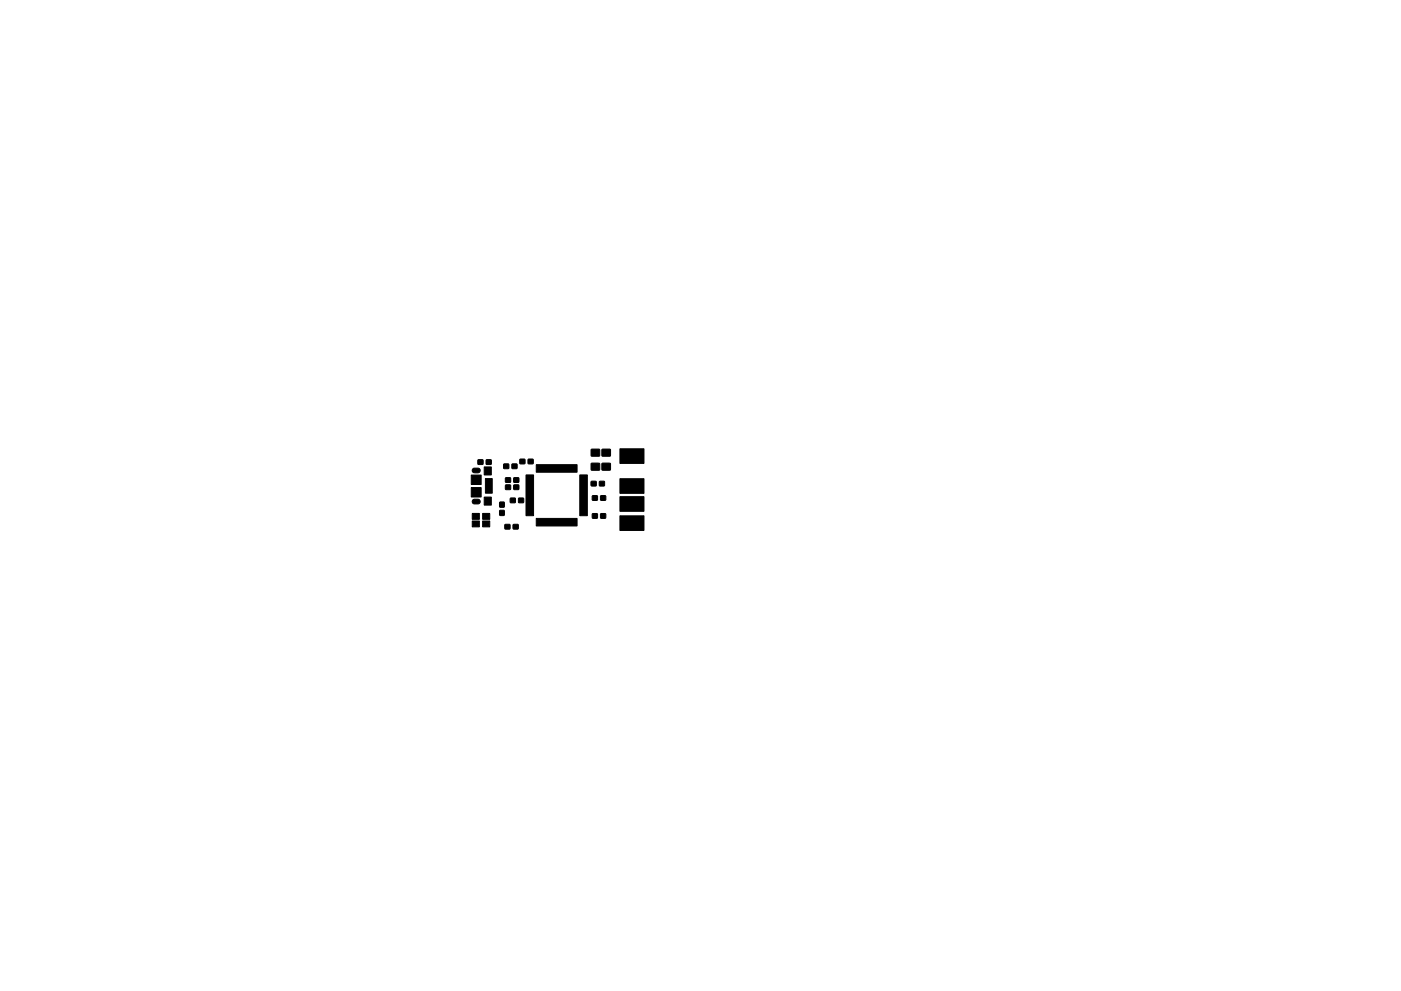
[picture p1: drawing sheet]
<svg xmlns="http://www.w3.org/2000/svg" width="297mm" height="210mm" viewBox="0 0 297 210" stroke-linecap="round" stroke-linejoin="round" font-family="sans-serif">
<g fill="#000" stroke="#000" stroke-width=".21">
<path d="M100.3 99.5l1-.2a.5 .5 0 0 1 .5 .5 .5 .5 0 0 1-.5 .5l-1-.1-.2-.3zM101.4 97.6h1v.9h-1zM103.1 97.6h1v.9h-1zM106.8 98.5h1v.9h-1zM108.6 98.5h1v.9h-1zM110.2 97.4h1.1v1h-1.1zM112 97.4h1v1h-1zM125.4 98.3h1.7v1.4h-1.7zM125.4 95.3h1.7v1.4l-1.7 .1zM127.7 98.3h1.7v1.4h-1.7zM127.7 95.3h1.7v1.4l-1.7 .1zM131.4 95.2h5.1v3.1h-5.1z"/>
<path d="M100.3 106.1l1-.2a.5 .5 0 0 1 .5 .5 .5 .5 0 0 1-.5 .5l-1-.1-.2-.3zM100.1 110.5h1.5v1.3h-1.5zM100.1 108.9h1.5v1.3h-1.5zM99.9 103.4h2.1v2h-2.1zM99.9 100.8h2.1v2h-2.1zM102.3 110.5h1.5v1.3h-1.5zM102.3 108.9h1.5v1.3h-1.5zM102.7 105.5h1.5v1.7h-1.5zM102.7 99.1h1.5v1.7h-1.5zM102.9 101.5h1.5v3.1h-1.5zM106 108.3h.9v1h-.9zM106 106.6h.9v1h-.9z"/>
<path d="M107.1 111.3h1v.9h-1zM107.2 102.9h1v.9h-1zM107.2 101.4h1v.9h-1zM108.2 105.7h1v.9h-1zM108.8 111.3h1v.9h-1zM108.9 102.9h1.1v.9h-1.1zM108.9 101.4h1.1v.9h-1.1zM110 105.7h1v.9h-1zM111.5 100.8h1.6v8.6h-1.6zM113.7 110h8.7v1.6h-8.7zM113.7 98.6h8.7v1.6h-8.7zM122.9 100.8h1.6v8.6h-1.6z"/>
<path d="M125.4 102.1h1v1h-1zM125.6 109h1v.9h-1zM125.6 105.2h1v.9h-1zM127.1 102.1h1v1h-1zM127.4 109h1v.9h-1zM127.4 105.2h1v.9h-1zM131.4 109.4h5.1v3.1h-5.1zM131.4 105.4h5.1v3.1h-5.1zM131.4 101.6h5.1v3.1h-5.1z"/>
</g>
</svg>
